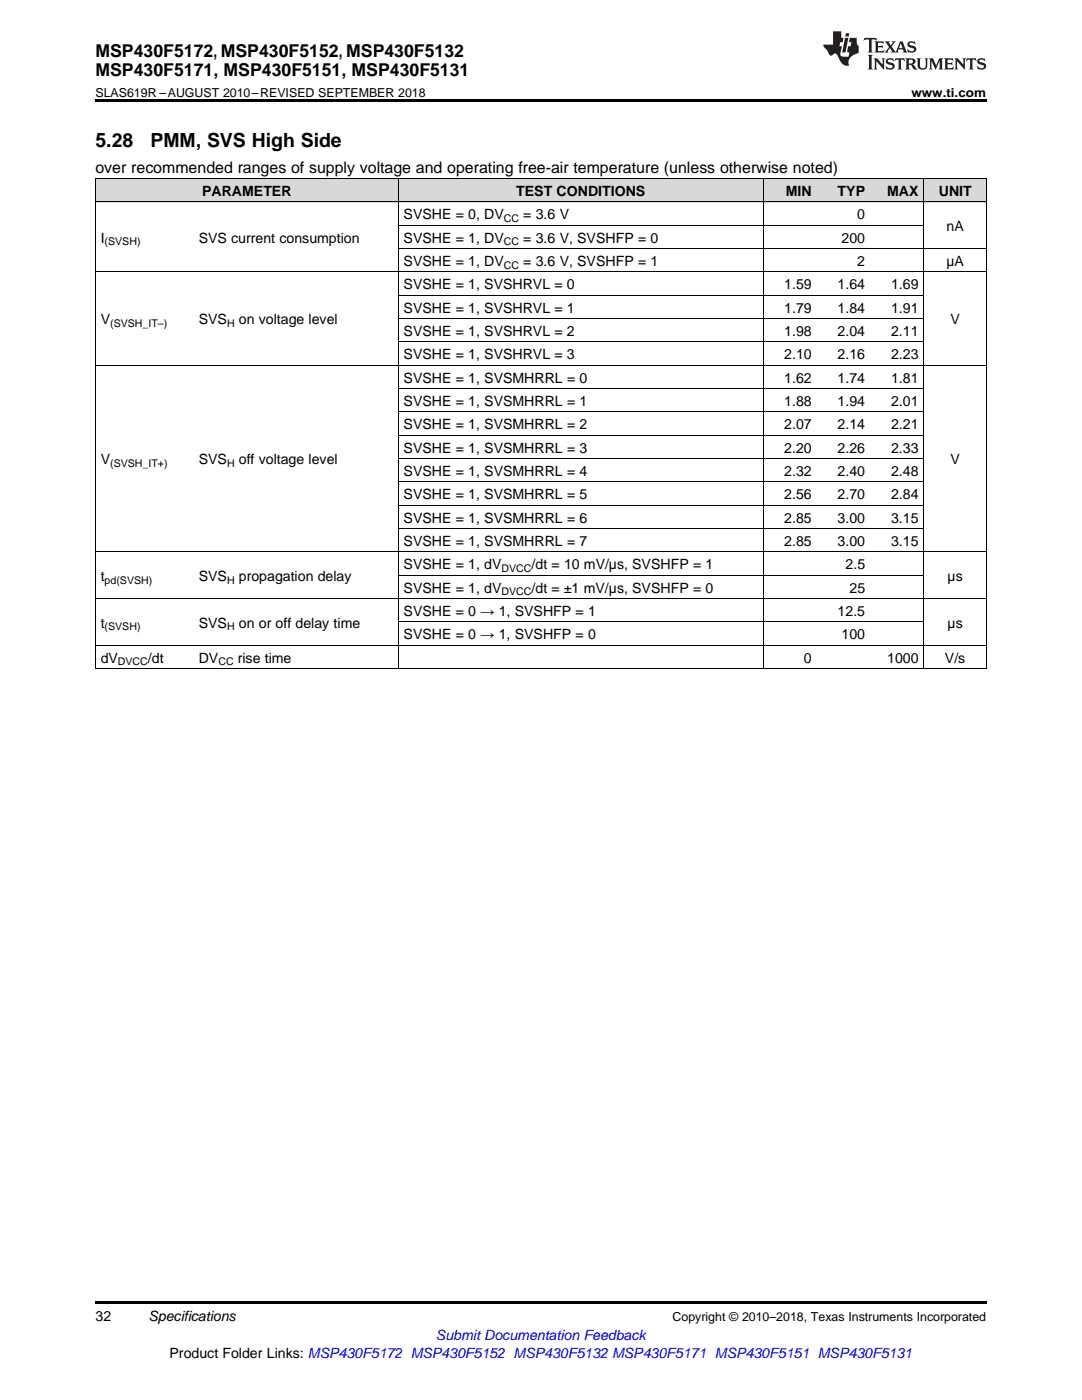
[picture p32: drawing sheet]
<svg xmlns="http://www.w3.org/2000/svg" width="216mm" height="279mm" viewBox="0 0 216 279" stroke-linecap="round" stroke-linejoin="round" font-family="sans-serif">
<defs><g id="words">
<g font-size="3.9">
<text x="19" y="29.3">5.28</text>
<text x="30" y="29.3">PMM, SVS High Side</text>
</g>
<g font-size="3.5">
<text x="19" y="11.3">MSP430F5172, MSP430F5152, MSP430F5132</text>
<text x="19" y="15.2">MSP430F5171, MSP430F5151, MSP430F5131</text>
</g>
<text font-size="3.2" x="19" y="34.4">over recommended ranges of supply voltage and operating free-air temperature (unless otherwise noted)</text>
<g font-size="2.8">
<text x="40.3" y="39.1">PARAMETER</text>
<text x="103" y="39.1">TEST CONDITIONS</text>
<text x="156.8" y="39.1">MIN</text>
<text x="167.1" y="39.1">TYP</text>
<text x="177" y="39.1">MAX</text>
<text x="187.3" y="39.1">UNIT</text>
<text x="80.5" y="43.7">SVSHE = 0, DV</text>
<text x="104.4" y="43.7">= 3.6 V</text>
<text x="171.1" y="43.7">0</text>
<text x="188.9" y="46.1">nA</text>
<text x="20.1" y="48.4">I</text>
<text x="39.7" y="48.4">SVS current consumption</text>
<text x="80.5" y="48.4">SVSHE = 1, DV</text>
<text x="80.5" y="53.1">SVSHE = 1, DV</text>
<text x="104.4" y="48.4">= 3.6 V, SVSHFP = 0</text>
<text x="104.4" y="53.1">= 3.6 V, SVSHFP = 1</text>
<text x="167.9" y="48.4">200</text>
<text x="171.1" y="53.1">2</text>
<text x="188.8" y="53.1">µA</text>
<text x="80.5" y="57.7">SVSHE = 1, SVSHRVL = 0</text>
<text x="156.5" y="57.7">1.59</text>
<text x="167.1" y="57.7">1.64</text>
<text x="177.8" y="57.7">1.69</text>
<text x="20.1" y="64.7">V</text>
<text x="39.7" y="64.7">SVS</text>
<text x="47.7" y="64.7">on voltage level</text>
<text x="80.5" y="62.4">SVSHE = 1, SVSHRVL = 1</text>
<text x="156.5" y="62.4">1.79</text>
<text x="167.1" y="62.4">1.84</text>
<text x="177.8" y="62.4">1.91</text>
<text x="189.7" y="64.7">V</text>
<text x="80.5" y="67">SVSHE = 1, SVSHRVL = 2</text>
<text x="80.5" y="71.7">SVSHE = 1, SVSHRVL = 3</text>
<text x="156.5" y="67">1.98</text>
<text x="156.5" y="71.7">2.10</text>
<text x="167.1" y="67">2.04</text>
<text x="167.1" y="71.7">2.16</text>
<text x="177.8" y="67">2.11</text>
<text x="177.8" y="71.7">2.23</text>
<text x="80.5" y="76.3">SVSHE = 1, SVSMHRRL = 0</text>
<text x="156.5" y="76.3">1.62</text>
<text x="167.1" y="76.3">1.74</text>
<text x="177.8" y="76.3">1.81</text>
<text x="80.5" y="81">SVSHE = 1, SVSMHRRL = 1</text>
<text x="156.5" y="81">1.88</text>
<text x="167.1" y="81">1.94</text>
<text x="177.8" y="81">2.01</text>
<text x="80.5" y="85.7">SVSHE = 1, SVSMHRRL = 2</text>
<text x="156.5" y="85.7">2.07</text>
<text x="167.1" y="85.7">2.14</text>
<text x="177.8" y="85.7">2.21</text>
<text x="20.1" y="92.6">V</text>
<text x="39.7" y="92.6">SVS</text>
<text x="47.7" y="92.6">off voltage level</text>
<text x="80.5" y="90.3">SVSHE = 1, SVSMHRRL = 3</text>
<text x="80.5" y="95">SVSHE = 1, SVSMHRRL = 4</text>
<text x="156.5" y="90.3">2.20</text>
<text x="156.5" y="95">2.32</text>
<text x="167.1" y="90.3">2.26</text>
<text x="167.1" y="95">2.40</text>
<text x="177.8" y="90.3">2.33</text>
<text x="177.8" y="95">2.48</text>
<text x="189.7" y="92.6">V</text>
<text x="80.5" y="99.6">SVSHE = 1, SVSMHRRL = 5</text>
<text x="156.5" y="99.6">2.56</text>
<text x="167.1" y="99.6">2.70</text>
<text x="177.8" y="99.6">2.84</text>
<text x="80.5" y="104.3">SVSHE = 1, SVSMHRRL = 6</text>
<text x="156.5" y="104.3">2.85</text>
<text x="167.1" y="104.3">3.00</text>
<text x="177.8" y="104.3">3.15</text>
<text x="80.5" y="108.9">SVSHE = 1, SVSMHRRL = 7</text>
<text x="80.5" y="113.6">SVSHE = 1, dV</text>
<text x="106.1" y="113.6">/dt = 10 mV/µs, SVSHFP = 1</text>
<text x="156.5" y="108.9">2.85</text>
<text x="167.1" y="108.9">3.00</text>
<text x="168.7" y="113.6">2.5</text>
<text x="177.8" y="108.9">3.15</text>
<text x="20.1" y="115.9">t</text>
<text x="39.7" y="115.9">SVS</text>
<text x="47.7" y="115.9">propagation delay</text>
<text x="80.5" y="118.3">SVSHE = 1, dV</text>
<text x="106.1" y="118.3">/dt = ±1 mV/µs, SVSHFP = 0</text>
<text x="169.5" y="118.3">25</text>
<text x="189.1" y="115.9">µs</text>
<text x="20.1" y="125.2">t</text>
<text x="39.7" y="125.2">SVS</text>
<text x="47.7" y="125.2">on or off delay time</text>
<text x="80.5" y="122.9">SVSHE = 0 → 1, SVSHFP = 1</text>
<text x="167.1" y="122.9">12.5</text>
<text x="189.1" y="125.2">µs</text>
<text x="80.5" y="127.6">SVSHE = 0 → 1, SVSHFP = 0</text>
<text x="167.9" y="127.6">100</text>
<text x="20.1" y="132.2">dV</text>
<text x="29.5" y="132.2">/dt</text>
<text x="39.7" y="132.2">DV</text>
<text x="47.4" y="132.2">rise time</text>
<text x="160.4" y="132.2">0</text>
<text x="177" y="132.2">1000</text>
<text x="188.6" y="132.2">V/s</text>
<text x="19" y="263.6">32</text>
<text x="29.6" y="263.6">Specifications</text>
<text x="33.8" y="270.9">Product Folder Links: MSP430F5172 MSP430F5152 MSP430F5132 MSP430F5171 MSP430F5151 MSP430F5131</text>
</g>
<text font-size="2.8" fill="#00f" x="87" y="267.4">Submit Documentation Feedback</text>
<g font-size="2.5">
<text x="19" y="19.3">SLAS619R –AUGUST 2010–REVISED SEPTEMBER 2018</text>
<text x="181.9" y="19.3">www.ti.com</text>
<text x="134.2" y="263.6">Copyright © 2010–2018, Texas Instruments Incorporated</text>
</g>
<g font-size="2.1">
<text x="100.5" y="44.3">CC</text>
<text x="20.9" y="49">(SVSH)</text>
<text x="100.5" y="49">CC</text>
<text x="100.5" y="53.6">CC</text>
<text x="22" y="65.3">(SVSH_IT–)</text>
<text x="45.3" y="65.3">H</text>
<text x="22" y="93.2">(SVSH_IT+)</text>
<text x="45.3" y="93.2">H</text>
<text x="20.9" y="116.5">pd(SVSH)</text>
<text x="45.3" y="116.5">H</text>
<text x="100.1" y="114.2">DVCC</text>
<text x="100.1" y="118.8">DVCC</text>
<text x="20.9" y="125.8">(SVSH)</text>
<text x="45.3" y="125.8">H</text>
<text x="23.5" y="132.8">DVCC</text>
<text x="43.6" y="132.8">CC</text>
</g>
</g></defs>
<g fill="#d8d8d8">
<path d="M19 35.7h19.6v4.7h-19.6z"/>
<path d="M38.6 35.7h40.9v4.7h-40.9z"/>
<path d="M79.5 35.7h72.9v4.7h-72.9z"/>
<path d="M152.4 35.7h10.7v4.7h-10.7z"/>
<path d="M163.1 35.7h10.6v4.7h-10.6z"/>
<path d="M173.7 35.7h10.7v4.7h-10.7z"/>
<path d="M184.4 35.7h12.4v4.7h-12.4z"/>
</g>
<path d="M19 19.9h177.8v.5h-177.8zM19 259.7h177.8v.5h-177.8z" fill="#000"/>
<g fill="none" stroke="#000" stroke-width=".2">
<path d="M19 35.6h177.8M19.1 35.7v97.8M79.4 35.7v97.8M152.3 35.7v97.8M184.3 35.7v97.8M196.8 35.7v97.8M19 54.3h177.8M19 40.3h177.8M79.5 58.9h104.9M79.5 49.6h117.3M79.5 45h104.9M19 72.9h177.8"/>
<path d="M79.5 77.6h104.9M79.5 68.2h104.9M79.5 63.6h104.9M79.5 96.2h104.9M79.5 91.5h104.9M79.5 86.9h104.9M79.5 82.2h104.9M19 119.5h177.8M19 110.2h177.8M79.5 114.8h104.9M79.5 105.5h104.9M79.5 100.8h104.9"/>
<path d="M19 133.4h177.8M19 128.8h177.8M79.5 124.1h104.9"/>
</g>
<g fill="#231f20">
<path d="M172.5 7.6l-.1 .5 .4-.2h.6v.1v2.1l-.2 .4h.9l-.2-.4v-2.1l.1-.1h.5l.5 .2-.2-.5zM174.5 8.3l.2 .3v1.5l-.2 .4h1.8l.2-.6a1.04 1.04 0 0 1-1.3 .2v-.7h.6l.3 .2v-.6l-.3 .2h-.6v-.6l.8-.1 .4 .3-.2-.5zM176.5 8.3l.9 1.1-.9 1.1h.8l-.2-.2 .4-.7 .5 .7-.2 .2h1.5l-.2-.2 .2-.4h.9l.1 .4-.2 .2h1l-.3-.3-.7-1.9h-.5l-.9 2-.8-1 .9-1h-.8l.1 .3-.4 .5-.3-.6 .1-.2zM179.7 8.6l.4 1h-.7zM181.3 8.4a.63 .63 0 0 0-.2 .7 .63 .63 0 0 0 .6 .4l.6 .2 .1 .2a.75 .75 0 0 1-.7 .4 .75 .75 0 0 1-.6-.5l.1 .7 .1-.1a1.11 1.11 0 0 0 1.5-.6 1.13 1.13 0 0 0-1.2-.8l-.1-.4a1.04 1.04 0 0 1 1.2 .2l-.2-.5-.2 .1-.4-.2zM173.2 10.9l.2 .4v2.2l-.2 .4h1l-.3-.4v-2.2l.3-.4zM174.3 11.6l.3 .4v1.5l-.3 .4h.8l-.2-.4v-1.3l1.5 1.7v-1.9l.2-.4h-.7l.2 .4v.9l-1.1-1.3zM177 11.8a.62 .62 0 0 0-.2 .7 .62 .62 0 0 0 .6 .4l.6 .1 .1 .3a.76 .76 0 0 1-.7 .3 .76 .76 0 0 1-.7-.4l.2 .7 .1-.1a1.11 1.11 0 0 0 1.5-.6 1.13 1.13 0 0 0-1.2-.8l-.1-.4a1.04 1.04 0 0 1 1.2 .2l-.2-.6-.2 .1-.5-.1zM178.7 11.6l-.2 .6a.61 .61 0 0 1 .8-.3v1.6l-.2 .4h.9l-.2-.4v-1.6a.63 .63 0 0 1 .7 .3l-.1-.6zM180.6 11.6l.3 .4v1.5l-.3 .4h1l-.2-.2-.1-.8 .6 .2a.76 .76 0 0 0 1.2 .7l-1-1a.58 .58 0 0 0 .6-.5 .58 .58 0 0 0-.5-.6zM181.4 11.9h.1a.45 .45 0 0 1 .5 .1 .45 .45 0 0 1 .1 .5l-.8 .2zM182.9 11.6l.2 .2a2.17 2.17 0 0 0 .3 1.9 .99 .99 0 0 0 1.6-.6v-1.1l.2-.4h-.7l.2 .2a1.92 1.92 0 0 1-.2 1.8 .6 .6 0 0 1-.9-.5v-1.1l.2-.4zM185.4 11.6l.2 .4v1.5l-.2 .4h.7l-.2-.4v-1.4l.8 1.8 .8-1.8v1.4l-.2 .4h.9l-.2-.4v-1.5l.2-.4h-.8l-.6 1.5-.6-1.5zM188.4 11.6l.2 .4v1.5l-.2 .4h1.8l.1-.6a1.04 1.04 0 0 1-1.2 .1v-.6h.5l.4 .2v-.6l-.4 .2h-.5v-.7h.8l.3 .3-.1-.6zM190.5 11.6l.2 .4v1.5l-.2 .4h.7l-.2-.4v-1.3l1.5 1.7v-1.9l.2-.4h-.7l.2 .4v.9l-1.1-1.3zM192.9 11.6l-.1 .6a.61 .61 0 0 1 .7-.3l.1 1.6-.3 .4h1l-.3-.4 .1-1.6a.63 .63 0 0 1 .7 .3l-.1-.6zM195.2 11.8a.62 .62 0 0 0-.2 .7 .62 .62 0 0 0 .6 .4l.6 .1 .1 .3a.76 .76 0 0 1-.7 .3 .76 .76 0 0 1-.6-.4l.1 .7 .1-.1a1.11 1.11 0 0 0 1.6-.6 1.13 1.13 0 0 0-1.3-.8l-.1-.4a1.04 1.04 0 0 1 1.2 .2l-.1-.6-.2 .1-.5-.1z"/>
<path d="M166.2 6.3v2.6h-1.9v.4l.8 .9a.91 .91 0 0 0 1 .8 .56 .56 0 0 1 .5-.3 .56 .56 0 0 1 .5 .3l.4 .8a1.53 1.53 0 0 0 1.9 1.2 1.54 1.54 0 0 1 1-2.1l.9-.3v-1.4a1.52 1.52 0 0 1-.4-1.6h-1.3l-.2 .8h.5l-.2 .8h-.5l-.1 1v.2l.4 .1-.2 .8a1.93 1.93 0 0 1-1.6-.3l.3-1.8h-.5l.2-.8h.4l.2-.8h-.4v-1.3zM168.6 7.6l-.6 2.9h.7l.6-2.9zM168.8 6.6l-.1 .7h.6l.2-.7z"/>
</g>
<use href="#words"/>
</svg>
